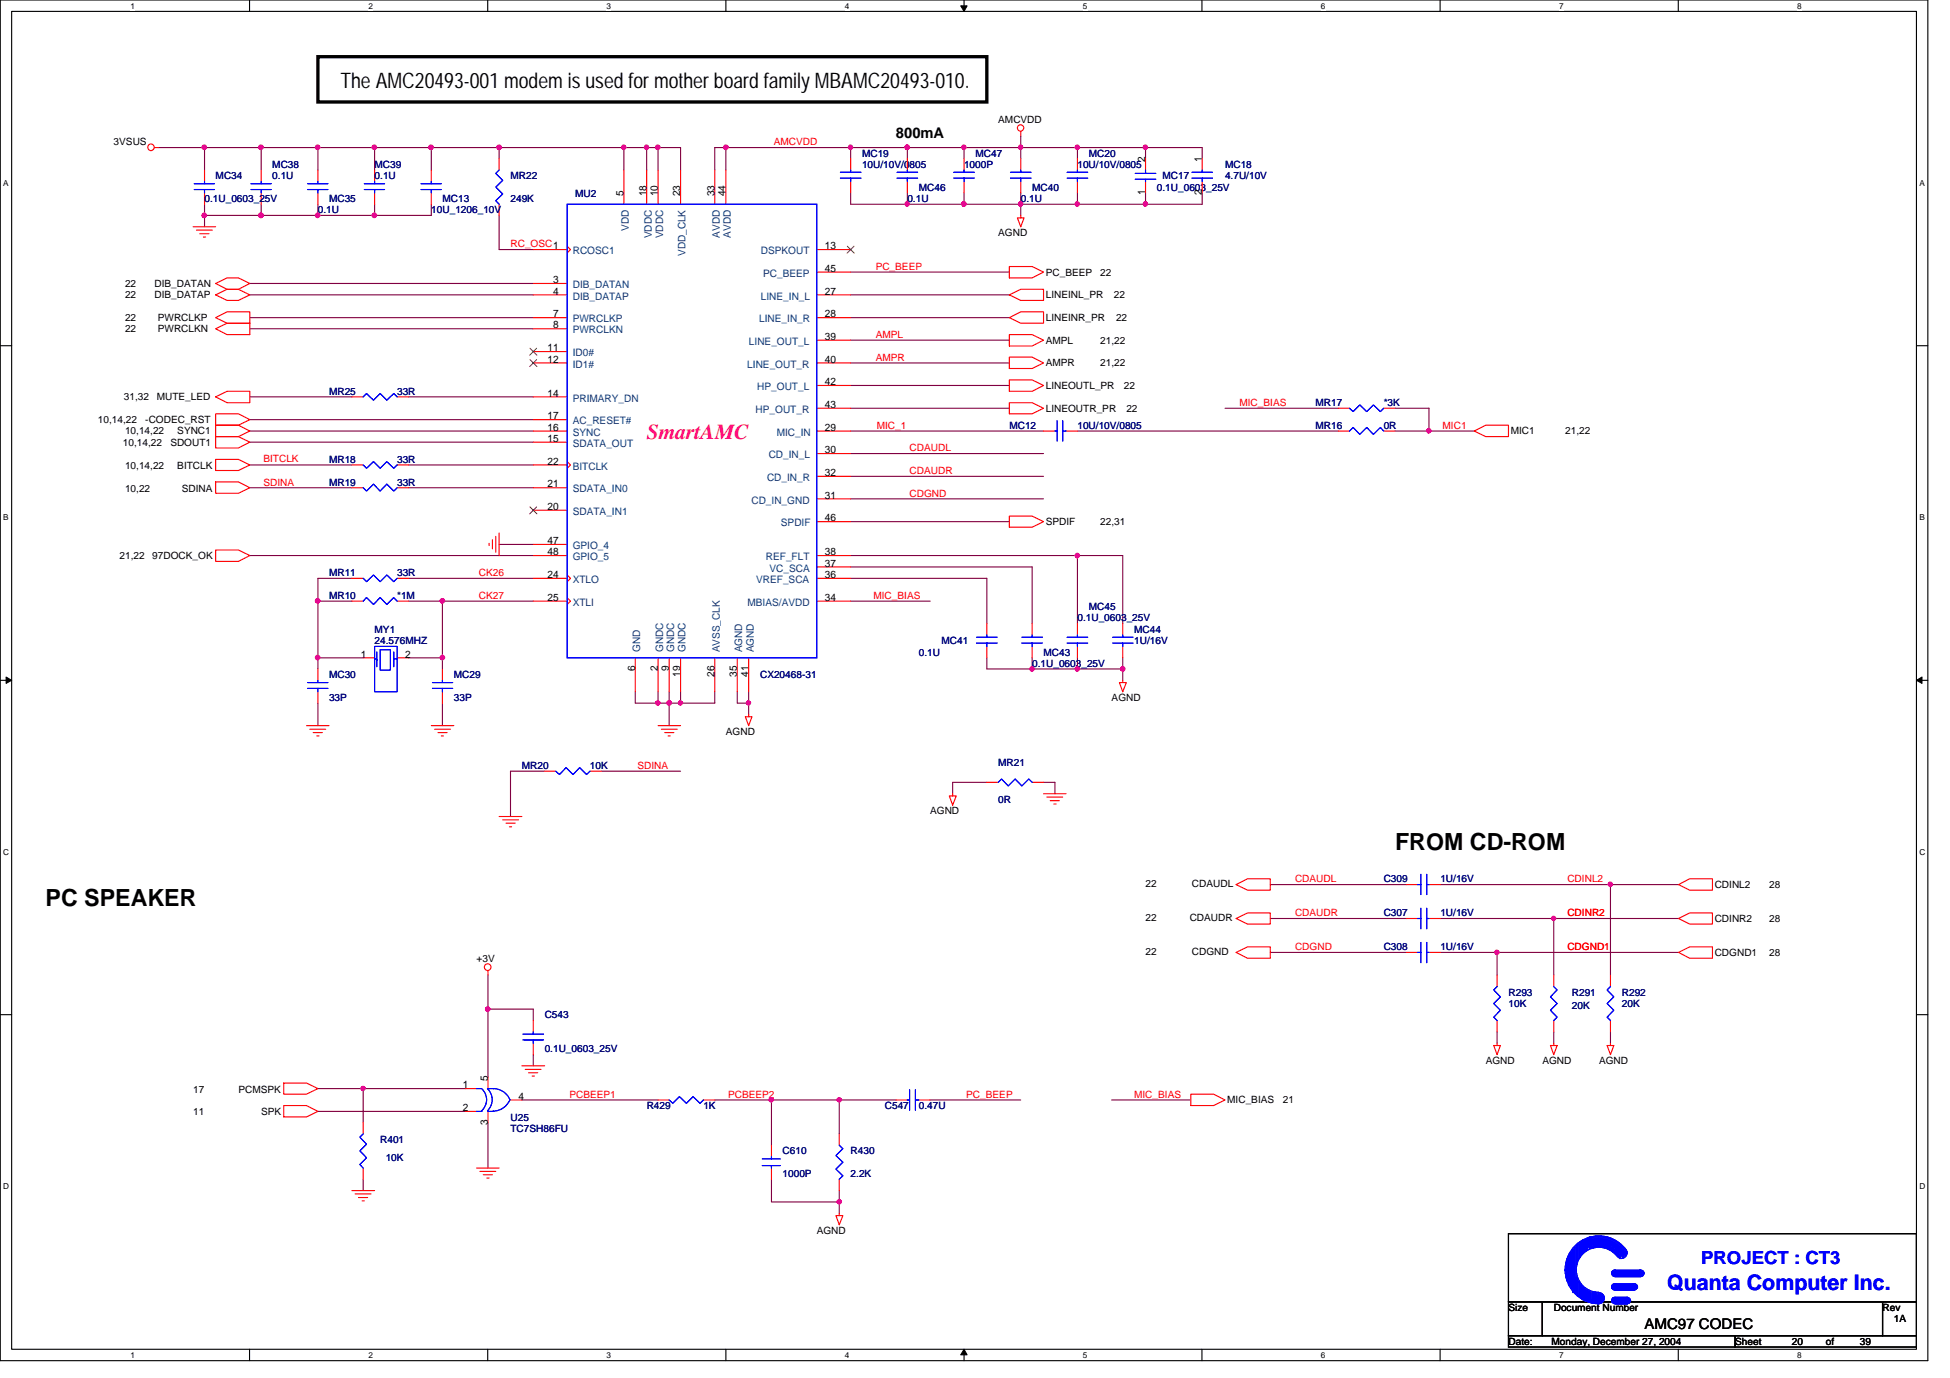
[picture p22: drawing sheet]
<svg xmlns="http://www.w3.org/2000/svg" width="297mm" height="210mm" viewBox="0 0 297 210" stroke-linecap="round" stroke-linejoin="round" font-family="sans-serif">
<defs><g id="words">
<g font-size="3.6">
<text x="212.5" y="129.4">FROM CD-ROM</text>
<text x="6.9" y="138">PC SPEAKER</text>
</g>
<text font-size="3.3" x="51.9" y="13.5">The AMC20493-001 modem is used for mother board family MBAMC20493-010.</text>
<text font-size="3.3" fill="#ff0080" x="98.5" y="66.8">SmartAMC</text>
<text font-size="3.3" fill="#00f" x="254" y="196.5">Quanta Computer Inc.</text>
<text font-size="2.8" fill="#00f" x="259.1" y="192.6">PROJECT : CT3</text>
<g font-size="2.2">
<text x="136.5" y="21.1">800mA</text>
<text x="250.5" y="202.4">AMC97 CODEC</text>
</g>
<g font-size="1.6">
<text x="95" y="29.9" transform="rotate(-90 95 29.9)">5</text>
<text x="98.5" y="29.9" transform="rotate(-90 98.5 29.9)">18</text>
<text x="100.2" y="29.9" transform="rotate(-90 100.2 29.9)">10</text>
<text x="103.6" y="29.9" transform="rotate(-90 103.6 29.9)">23</text>
<text x="108.8" y="29.9" transform="rotate(-90 108.8 29.9)">33</text>
<text x="110.5" y="29.9" transform="rotate(-90 110.5 29.9)">44</text>
<text x="174.5" y="29.7" transform="rotate(-90 174.5 29.7)">1</text>
<text x="174.5" y="24.7" transform="rotate(-90 174.5 24.7)">2</text>
<text x="183.1" y="29.7" transform="rotate(-90 183.1 29.7)">2</text>
<text x="183.1" y="24.7" transform="rotate(-90 183.1 24.7)">1</text>
<text x="125.6" y="38">13</text>
<text x="125.6" y="41.4">45</text>
<text x="84.3" y="43.1">3</text>
<text x="84.3" y="44.9">4</text>
<text x="125.6" y="44.9">27</text>
<text x="83.4" y="53.5">11</text>
<text x="84.3" y="48.3">7</text>
<text x="84.3" y="50">8</text>
<text x="125.6" y="51.8">39</text>
<text x="125.6" y="48.3">28</text>
<text x="83.4" y="55.2">12</text>
<text x="125.6" y="55.2">40</text>
<text x="125.6" y="58.7">42</text>
<text x="83.4" y="63.9">17</text>
<text x="83.4" y="65.6">16</text>
<text x="83.4" y="60.4">14</text>
<text x="125.6" y="65.6">29</text>
<text x="125.6" y="62.1">43</text>
<text x="83.4" y="70.8">22</text>
<text x="83.4" y="67.3">15</text>
<text x="125.6" y="69">30</text>
<text x="83.4" y="74.3">21</text>
<text x="83.4" y="77.7">20</text>
<text x="125.6" y="75.9">31</text>
<text x="125.6" y="72.5">32</text>
<text x="83.4" y="82.9">47</text>
<text x="125.6" y="79.4">46</text>
<text x="83.4" y="84.6">48</text>
<text x="83.4" y="88.1">24</text>
<text x="125.6" y="88.1">36</text>
<text x="125.6" y="84.6">38</text>
<text x="125.6" y="86.3">37</text>
<text x="83.4" y="91.5">25</text>
<text x="125.6" y="91.5">34</text>
<text x="54.9" y="100.2">1</text>
<text x="61.7" y="100.2">2</text>
<text x="96.7" y="102.3" transform="rotate(-90 96.7 102.3)">6</text>
<text x="100.2" y="102.3" transform="rotate(-90 100.2 102.3)">2</text>
<text x="101.9" y="102.3" transform="rotate(-90 101.9 102.3)">9</text>
<text x="103.6" y="103.1" transform="rotate(-90 103.6 103.1)">19</text>
<text x="108.8" y="103.1" transform="rotate(-90 108.8 103.1)">26</text>
<text x="112.3" y="103.1" transform="rotate(-90 112.3 103.1)">35</text>
<text x="114" y="103.1" transform="rotate(-90 114 103.1)">41</text>
<text x="70.5" y="165.8">1</text>
<text x="74.3" y="164.6" transform="rotate(-90 74.3 164.6)">5</text>
<text x="79" y="167.5">4</text>
<text x="70.5" y="169.2">2</text>
<text x="74.3" y="171.4" transform="rotate(-90 74.3 171.4)">3</text>
</g>
<g font-size="1.6" fill="#004080">
<text x="95.8" y="35.2" transform="rotate(-90 95.8 35.2)">VDD</text>
<text x="87.2" y="38.7">RCOSC1</text>
<text x="99.3" y="36.3" transform="rotate(-90 99.3 36.3)">VDDC</text>
<text x="101" y="36.3" transform="rotate(-90 101 36.3)">VDDC</text>
<text x="104.4" y="39" transform="rotate(-90 104.4 39)">VDD_CLK</text>
<text x="109.6" y="36.2" transform="rotate(-90 109.6 36.2)">AVDD</text>
<text x="111.3" y="36.2" transform="rotate(-90 111.3 36.2)">AVDD</text>
<text x="115.9" y="38.7">DSPKOUT</text>
<text x="87.2" y="43.9">DIB_DATAN</text>
<text x="87.2" y="45.6">DIB_DATAP</text>
<text x="115.9" y="45.6">LINE_IN_L</text>
<text x="116.2" y="42.2">PC_BEEP</text>
<text x="87.2" y="49.1">PWRCLKP</text>
<text x="87.2" y="50.8">PWRCLKN</text>
<text x="114.1" y="52.5">LINE_OUT_L</text>
<text x="115.7" y="49.1">LINE_IN_R</text>
<text x="87.2" y="54.3">ID0#</text>
<text x="87.2" y="56">ID1#</text>
<text x="113.8" y="56">LINE_OUT_R</text>
<text x="115.4" y="59.4">HP_OUT_L</text>
<text x="87.2" y="64.6">AC_RESET#</text>
<text x="87.2" y="61.2">PRIMARY_DN</text>
<text x="115.1" y="62.9">HP_OUT_R</text>
<text x="87.2" y="66.4">SYNC</text>
<text x="87.2" y="71.5">BITCLK</text>
<text x="87.2" y="68.1">SDATA_OUT</text>
<text x="117.1" y="69.8">CD_IN_L</text>
<text x="118.3" y="66.4">MIC_IN</text>
<text x="87.2" y="75">SDATA_IN0</text>
<text x="114.5" y="76.7">CD_IN_GND</text>
<text x="116.8" y="73.3">CD_IN_R</text>
<text x="87.2" y="78.4">SDATA_IN1</text>
<text x="87.2" y="83.7">GPIO_4</text>
<text x="119" y="80.2">SPDIF</text>
<text x="87.2" y="85.3">GPIO_5</text>
<text x="87.2" y="88.8">XTLO</text>
<text x="115.2" y="88.8">VREF_SCA</text>
<text x="116.7" y="85.3">REF_FLT</text>
<text x="117.2" y="87.1">VC_SCA</text>
<text x="87.2" y="92.3">XTLI</text>
<text x="113.9" y="92.3">MBIAS/AVDD</text>
<text x="97.5" y="99.4" transform="rotate(-90 97.5 99.4)">GND</text>
<text x="101" y="99.4" transform="rotate(-90 101 99.4)">GNDC</text>
<text x="102.7" y="99.4" transform="rotate(-90 102.7 99.4)">GNDC</text>
<text x="104.4" y="99.4" transform="rotate(-90 104.4 99.4)">GNDC</text>
<text x="109.6" y="99.4" transform="rotate(-90 109.6 99.4)">AVSS_CLK</text>
<text x="113.1" y="99.4" transform="rotate(-90 113.1 99.4)">AGND</text>
<text x="114.8" y="99.4" transform="rotate(-90 114.8 99.4)">AGND</text>
</g>
<g font-size="1.5">
<text x="17.3" y="22.1">3VSUS</text>
<text x="152.1" y="18.7">AMCVDD</text>
<text x="152.1" y="35.9">AGND</text>
<text x="159.3" y="42">PC_BEEP</text>
<text x="167.6" y="42">22</text>
<text x="19" y="45.5">22</text>
<text x="19" y="43.7">22</text>
<text x="23.5" y="45.5">DIB_DATAP</text>
<text x="23.5" y="43.7">DIB_DATAN</text>
<text x="159.3" y="45.5">LINEINL_PR</text>
<text x="169.7" y="45.5">22</text>
<text x="19" y="48.9">22</text>
<text x="19" y="50.6">22</text>
<text x="24" y="48.9">PWRCLKP</text>
<text x="24" y="50.6">PWRCLKN</text>
<text x="159.3" y="52.4">AMPL</text>
<text x="159.3" y="48.9">LINEINR_PR</text>
<text x="167.6" y="52.4">21,22</text>
<text x="170" y="48.9">22</text>
<text x="159.3" y="55.8">AMPR</text>
<text x="159.3" y="59.3">LINEOUTL_PR</text>
<text x="167.6" y="55.8">21,22</text>
<text x="171.2" y="59.3">22</text>
<text x="14.9" y="64.4">10,14,22</text>
<text x="18.9" y="61">31,32</text>
<text x="22.1" y="64.4">-CODEC_RST</text>
<text x="23.9" y="61">MUTE_LED</text>
<text x="159.3" y="62.7">LINEOUTR_PR</text>
<text x="171.6" y="62.7">22</text>
<text x="18.7" y="67.9">10,14,22</text>
<text x="19" y="66.2">10,14,22</text>
<text x="19" y="71.4">10,14,22</text>
<text x="25.9" y="67.9">SDOUT1</text>
<text x="27" y="66.2">SYNC1</text>
<text x="27" y="71.4">BITCLK</text>
<text x="230.1" y="66.2">MIC1</text>
<text x="238.4" y="66.2">21,22</text>
<text x="19" y="75">10,22</text>
<text x="27.7" y="75">SDINA</text>
<text x="159.3" y="80">SPDIF</text>
<text x="167.6" y="80">22,31</text>
<text x="18.2" y="85.2">21,22</text>
<text x="23.2" y="85.2">97DOCK_OK</text>
<text x="169.3" y="106.8">AGND</text>
<text x="110.6" y="111.9">AGND</text>
<text x="141.7" y="124">AGND</text>
<text x="174.5" y="135.1">22</text>
<text x="181.6" y="135.1">CDAUDL</text>
<text x="261.2" y="135.3">CDINL2</text>
<text x="269.5" y="135.3">28</text>
<text x="174.5" y="140.3">22</text>
<text x="181.2" y="140.3">CDAUDR</text>
<text x="261.2" y="140.5">CDINR2</text>
<text x="269.5" y="140.5">28</text>
<text x="72.6" y="146.5">+3V</text>
<text x="174.5" y="145.5">22</text>
<text x="181.6" y="145.5">CDGND</text>
<text x="261.2" y="145.6">CDGND1</text>
<text x="269.5" y="145.6">28</text>
<text x="29.4" y="166.5">17</text>
<text x="36.3" y="166.5">PCMSPK</text>
<text x="226.3" y="162.1">AGND</text>
<text x="234.9" y="162.1">AGND</text>
<text x="243.6" y="162.1">AGND</text>
<text x="29.4" y="169.8">11</text>
<text x="39.8" y="169.8">SPK</text>
<text x="186.9" y="168.1">MIC_BIAS</text>
<text x="195.4" y="168.1">21</text>
<text x="124.4" y="188">AGND</text>
<text x="229.8" y="199.7">Size</text>
<text x="236.7" y="199.7">Document Number</text>
<text x="286.8" y="199.7">Rev</text>
<text x="288.5" y="201.4">1A</text>
<text x="229.8" y="204.9">Date:</text>
<text x="236.3" y="204.9">Monday, December 27, 2004</text>
<text x="264.3" y="204.9">Sheet</text>
<text x="273" y="204.9">20</text>
<text x="278.1" y="204.9">of</text>
<text x="283.3" y="204.9">39</text>
</g>
<g font-size="1.5" fill="#f00">
<text x="117.9" y="22.1">AMCVDD</text>
<text x="77.8" y="37.7">RC_OSC1</text>
<text x="133.4" y="41.1">PC_BEEP</text>
<text x="133.4" y="51.5">AMPL</text>
<text x="133.4" y="54.9">AMPR</text>
<text x="133.6" y="65.3">MIC_1</text>
<text x="188.8" y="61.8">MIC_BIAS</text>
<text x="219.7" y="65.3">MIC1</text>
<text x="40.1" y="70.3">BITCLK</text>
<text x="138.6" y="68.7">CDAUDL</text>
<text x="40.1" y="74">SDINA</text>
<text x="138.6" y="72.2">CDAUDR</text>
<text x="138.6" y="75.6">CDGND</text>
<text x="72.9" y="87.8">CK26</text>
<text x="72.9" y="91.2">CK27</text>
<text x="133.1" y="91.2">MIC_BIAS</text>
<text x="97.1" y="117.1">SDINA</text>
<text x="197.3" y="134.4">CDAUDL</text>
<text x="238.8" y="134.4">CDINL2</text>
<text x="197.3" y="139.6">CDAUDR</text>
<text x="238.8" y="139.6">CDINR2</text>
<text x="197.3" y="144.7">CDGND</text>
<text x="238.8" y="144.7">CDGND1</text>
<text x="86.7" y="167.2">PCBEEP1</text>
<text x="110.9" y="167.2">PCBEEP2</text>
<text x="147.2" y="167.2">PC_BEEP</text>
<text x="172.8" y="167.2">MIC_BIAS</text>
</g>
<g font-size="1.5" fill="#000080">
<text x="131.3" y="23.9">MC19</text>
<text x="148.6" y="23.9">MC47</text>
<text x="165.9" y="23.9">MC20</text>
<text x="32.8" y="27.3">MC34</text>
<text x="41.5" y="25.6">MC38</text>
<text x="41.5" y="27.3">0.1U</text>
<text x="57.1" y="25.6">MC39</text>
<text x="57.1" y="27.3">0.1U</text>
<text x="77.8" y="27.3">MR22</text>
<text x="131.3" y="25.6">10U/10V/0805</text>
<text x="140" y="29">MC46</text>
<text x="146.9" y="25.6">1000P</text>
<text x="157.2" y="29">MC40</text>
<text x="164.1" y="25.6">10U/10V/0805</text>
<text x="176.2" y="29">0.1U_0603_25V</text>
<text x="177.1" y="27.3">MC17</text>
<text x="186.6" y="25.6">MC18</text>
<text x="186.6" y="27.3">4.7U/10V</text>
<text x="31.2" y="30.8">0.1U_0603_25V</text>
<text x="48.4" y="32.5">0.1U</text>
<text x="50.1" y="30.8">MC35</text>
<text x="65.7" y="32.5">10U_1206_10V</text>
<text x="67.4" y="30.8">MC13</text>
<text x="77.8" y="30.8">249K</text>
<text x="87.6" y="30.1">MU2</text>
<text x="138.2" y="30.8">0.1U</text>
<text x="155.5" y="30.8">0.1U</text>
<text x="50.1" y="60.1">MR25</text>
<text x="60.5" y="60.1">33R</text>
<text x="153.8" y="65.3">MC12</text>
<text x="164.1" y="65.3">10U/10V/0805</text>
<text x="200.4" y="65.3">MR16</text>
<text x="200.4" y="61.8">MR17</text>
<text x="210.8" y="65.3">0R</text>
<text x="210.8" y="61.8">*3K</text>
<text x="50.1" y="70.5">MR18</text>
<text x="60.5" y="70.5">33R</text>
<text x="50.1" y="74">MR19</text>
<text x="60.5" y="74">33R</text>
<text x="50.1" y="87.8">MR11</text>
<text x="60.5" y="87.8">33R</text>
<text x="50.1" y="91.2">MR10</text>
<text x="60.5" y="91.2">*1M</text>
<text x="164.1" y="94.7">0.1U_0603_25V</text>
<text x="165.9" y="93">MC45</text>
<text x="57.1" y="96.4">MY1</text>
<text x="57.1" y="98.1">24.576MHZ</text>
<text x="140" y="99.9">0.1U</text>
<text x="143.4" y="98.1">MC41</text>
<text x="157.2" y="101.6">0.1U_0603_25V</text>
<text x="159" y="99.9">MC43</text>
<text x="172.8" y="96.4">MC44</text>
<text x="172.8" y="98.1">1U/16V</text>
<text x="50.1" y="103.3">MC30</text>
<text x="50.1" y="106.8">33P</text>
<text x="69.1" y="103.3">MC29</text>
<text x="69.1" y="106.8">33P</text>
<text x="115.8" y="103.3">CX20468-31</text>
<text x="79.5" y="117.1">MR20</text>
<text x="89.9" y="117.1">10K</text>
<text x="152.1" y="116.6">MR21</text>
<text x="152.1" y="122.3">0R</text>
<text x="210.8" y="134.4">C309</text>
<text x="219.4" y="134.4">1U/16V</text>
<text x="210.8" y="139.6">C307</text>
<text x="219.4" y="139.6">1U/16V</text>
<text x="210.8" y="144.8">C308</text>
<text x="219.4" y="144.8">1U/16V</text>
<text x="83" y="155.1">C543</text>
<text x="229.8" y="151.7">R293</text>
<text x="229.8" y="153.4">10K</text>
<text x="239.4" y="151.7">R291</text>
<text x="239.4" y="153.8">20K</text>
<text x="247.1" y="151.7">R292</text>
<text x="247.1" y="153.4">20K</text>
<text x="83" y="160.3">0.1U_0603_25V</text>
<text x="77.8" y="170.7">U25</text>
<text x="77.8" y="172.4">TC7SH86FU</text>
<text x="98.5" y="169">R429</text>
<text x="107.1" y="169">1K</text>
<text x="134.8" y="169">C547</text>
<text x="139.9" y="169">0.47U</text>
<text x="57.9" y="174.1">R401</text>
<text x="58.8" y="176.9">10K</text>
<text x="119.2" y="175.9">C610</text>
<text x="119.2" y="179.3">1000P</text>
<text x="129.6" y="175.9">R430</text>
<text x="129.6" y="179.3">2.2K</text>
</g>
<g font-size="1.3">
<text x="19.9" y="1.4">1</text>
<text x="56.1" y="1.4">2</text>
<text x="92.4" y="1.4">3</text>
<text x="128.7" y="1.4">4</text>
<text x="165" y="1.4">5</text>
<text x="201.2" y="1.4">6</text>
<text x="237.5" y="1.4">7</text>
<text x="273.8" y="1.4">8</text>
<text x=".5" y="28.3">A</text>
<text x="292.4" y="28.3">A</text>
<text x=".5" y="79.2">B</text>
<text x="292.4" y="79.2">B</text>
<text x=".5" y="130.2">C</text>
<text x="292.4" y="130.2">C</text>
<text x=".5" y="181.1">D</text>
<text x="292.4" y="181.1">D</text>
<text x="19.9" y="206.9">1</text>
<text x="56.1" y="206.9">2</text>
<text x="92.4" y="206.9">3</text>
<text x="128.7" y="206.9">4</text>
<text x="165" y="206.9">5</text>
<text x="201.2" y="206.9">6</text>
<text x="237.5" y="206.9">7</text>
<text x="273.8" y="206.9">8</text>
</g>
</g></defs>
<path d="M0 0h293.7v207.3h-293.7zM1.8 1.7h290.1v203.8h-290.1z" fill="none" stroke="#000" stroke-width=".17"/>
<g fill="#fff">
<path d="M19.9 .2h.7v1.4h-.7z"/>
<path d="M19.9 205.7h.7v1.4h-.7z"/>
</g>
<path d="M38 0v1.7M38 205.5v1.8" fill="none" stroke="#000" stroke-width=".17"/>
<g fill="#fff">
<path d="M56.1 .2h.7v1.4h-.7z"/>
<path d="M56.1 205.7h.7v1.4h-.7z"/>
</g>
<path d="M74.3 0v1.7M74.3 205.5v1.8" fill="none" stroke="#000" stroke-width=".17"/>
<g fill="#fff">
<path d="M92.4 .2h.7v1.4h-.7z"/>
<path d="M92.4 205.7h.7v1.4h-.7z"/>
</g>
<path d="M110.6 0v1.7M110.6 205.5v1.8" fill="none" stroke="#000" stroke-width=".17"/>
<g fill="#fff">
<path d="M128.7 .2h.7v1.4h-.7z"/>
<path d="M128.7 205.7h.7v1.4h-.7z"/>
</g>
<path d="M146.9 0v1.7M146.9 205.5v1.8" fill="none" stroke="#000" stroke-width=".17"/>
<path d="M146.3 .9h1l-.4 .8zM146.9 205.5l.4 .9h-1z" fill="#000" stroke="#000" stroke-width=".15"/>
<g fill="#fff">
<path d="M165 .2h.6v1.4h-.6z"/>
<path d="M165 205.7h.6v1.4h-.6z"/>
</g>
<path d="M183.1 0v1.7M183.1 205.5v1.8" fill="none" stroke="#000" stroke-width=".17"/>
<g fill="#fff">
<path d="M201.2 .2h.7v1.4h-.7z"/>
<path d="M201.2 205.7h.7v1.4h-.7z"/>
</g>
<path d="M219.4 0v1.7M219.4 205.5v1.8" fill="none" stroke="#000" stroke-width=".17"/>
<g fill="#fff">
<path d="M237.5 .2h.7v1.4h-.7z"/>
<path d="M237.5 205.7h.7v1.4h-.7z"/>
</g>
<path d="M255.6 0v1.7M255.6 205.5v1.8" fill="none" stroke="#000" stroke-width=".17"/>
<g fill="#fff">
<path d="M273.8 .2h.6v1.4h-.6z"/>
<path d="M273.8 205.7h.6v1.4h-.6z"/>
<path d="M.5 27.2h.8v1.4h-.8z"/>
<path d="M292.4 27.2h.8v1.4h-.8z"/>
<path d="M.5 78.1h.8v1.4h-.8z"/>
<path d="M292.4 78.1h.8v1.4h-.8z"/>
</g>
<path d="M0 52.7h1.8M291.9 52.7h1.8" fill="none" stroke="#000" stroke-width=".17"/>
<g fill="#fff">
<path d="M.5 129.1h.9v1.4h-.9z"/>
<path d="M292.4 129.1h.9v1.4h-.9z"/>
</g>
<path d="M0 103.6h1.8M291.9 103.6h1.8" fill="none" stroke="#000" stroke-width=".17"/>
<path d="M.9 103.1l.9 .5-.9 .5zM291.9 103.6l.9-.5v1z" fill="#000" stroke="#000" stroke-width=".15"/>
<g fill="#fff">
<path d="M.5 180h.9v1.4h-.9z"/>
<path d="M292.4 180h.9v1.4h-.9z"/>
</g>
<path d="M0 154.6h1.8M291.9 154.6h1.8M229.8 187.9h62.1v10.4h-62.1zM229.8 198.3h5.1v5.2h-5.1zM234.9 198.3h51.9v5.2h-51.9zM286.8 198.3h5.1v5.2h-5.1zM229.8 203.5h34.5v1.7h-34.5zM264.3 203.5h27.6v1.7h-27.6z" fill="none" stroke="#000" stroke-width=".17"/>
<g fill="none" stroke="#800040" stroke-width=".17">
<path d="M24.2 22.5h79.5v3.4M31.2 22.5v3.4M31.2 31.1v3.4M39.8 22.5v3.4M39.8 31.1v1.7M48.4 22.5v3.4M48.4 31.1v1.7M57.1 22.5v3.4M57.1 31.1v1.7M65.7 22.5v3.4M65.7 31.1v1.7h-34.5M76 22.5v1.7"/>
<path d="M76 32.8v5.2h5.2M95 22.5v3.4M98.5 22.5v3.4M100.2 22.5v3.4M110.6 22.5v3.4M129.6 29.4v1.7h53.5v-1.7M129.6 22.5v1.7M138.2 22.5v1.7M138.2 29.4v1.7M146.9 22.5v1.7M146.9 29.4v1.7M155.5 20.7v3.5"/>
<path d="M155.5 29.4v3.4M164.1 22.5v1.7M164.1 29.4v1.7M174.5 22.5v1.7M174.5 29.4v1.7M183.1 24.2v-1.7h-74.2v3.4M38.1 44.9h43.1M38.1 43.2h43.1M38.1 50.1h43.1M38.1 48.4h43.1M129.6 44.9h24.2M129.6 55.3h24.2"/>
<path d="M129.6 48.4h24.2M129.6 51.8h24.2M129.6 41.4h24.2M129.6 58.7h24.2M38.1 65.7h43.1M38.1 70.8h15.5M38.1 74.3h15.5M38.1 60.5h15.5M38.1 63.9h43.1M38.1 67.4h43.1M62.2 70.8h19M62.2 74.3h19"/>
<path d="M62.2 60.5h19M129.6 65.7h29.4M129.6 62.2h24.2M129.6 69.1h29.4M129.6 72.6h29.4M129.6 76h29.4M129.6 79.5h24.2M164.1 65.7h39.8M186.6 62.2h17.3M212.5 65.7h12.1M212.5 62.2h5.2v3.5M38.1 84.6h43.1"/>
<path d="M48.4 91.6h5.2M53.6 88.1h-5.2v13.8M62.2 91.6h19M62.2 88.1h19M67.4 91.6v10.3M76 82.9h5.2M129.6 84.6h41.4v10.4M129.6 86.4h27.6v8.6M129.6 91.6h12.1M129.6 88.1h20.7v6.9M164.1 84.6v10.4M48.4 100.2h6.9"/>
<path d="M48.4 107.1v3.4M62.2 100.2h5.2M67.4 107.1v3.4M83 117.5h-5.2v6.9M91.6 117.5h12.1M96.8 105.4v1.7h12.1v-1.7M100.2 105.4v1.7M101.9 105.4v5.1M103.7 105.4v1.7M112.3 105.4v1.7h1.7M114 105.4v3.4M150.3 100.2v1.7h20.7"/>
<path d="M150.3 119.2h-5.2v1.7M157.2 100.2v1.7M159 119.2h1.7v1.7M164.1 100.2v1.7M171 100.2v3.4M193.5 134.7h20.7M193.5 139.9h20.7M219.4 134.7h36.3M219.4 139.9h36.3M236.7 139.9v8.6M245.3 134.7v13.8M74.3 153.7h6.9v1.7"/>
<path d="M74.3 148.5v15.6M193.5 145.1h20.7M219.4 145.1h36.3M228 145.1v3.4M228 157.2v1.7M236.7 157.2v1.7M245.3 157.2v1.7M48.4 165.8h22.5M48.4 169.3h22.5M55.3 165.8v5.2M55.3 179.6v1.8M74.3 171v6.9"/>
<path d="M79.5 167.6h20.7M81.2 160.7v1.6M108.9 167.6h27.6M117.5 179.6v3.5h10.3M117.5 167.6v6.9M127.8 167.6v5.1M141.7 167.6h13.8M169.3 167.6h12.1M127.8 181.4v3.4"/>
</g>
<g fill="#f0f" stroke="#f0f" stroke-width=".17">
<circle cx="67.4" cy="91.5" r=".34"/>
<circle cx="67.4" cy="100.2" r=".34"/>
<circle cx="155.5" cy="22.4" r=".33"/>
<circle cx="217.6" cy="65.6" r=".33"/>
<circle cx="146.8" cy="31.1" r=".33"/>
<circle cx="48.4" cy="91.5" r=".34"/>
<circle cx="174.5" cy="22.4" r=".33"/>
<circle cx="164.1" cy="84.6" r=".33"/>
<circle cx="65.7" cy="22.4" r=".34"/>
<circle cx="39.7" cy="22.4" r=".34"/>
<circle cx="100.2" cy="22.4" r=".34"/>
<circle cx="76" cy="22.4" r=".34"/>
<circle cx="95" cy="22.4" r=".33"/>
<circle cx="48.4" cy="22.4" r=".34"/>
<circle cx="57" cy="22.4" r=".34"/>
<circle cx="31.1" cy="22.4" r=".34"/>
<circle cx="98.5" cy="22.4" r=".33"/>
<circle cx="48.4" cy="100.2" r=".34"/>
<circle cx="164.1" cy="31.1" r=".33"/>
<circle cx="171" cy="101.9" r=".34"/>
<circle cx="101.9" cy="107.1" r=".33"/>
<circle cx="155.5" cy="31.1" r=".33"/>
<circle cx="138.2" cy="22.4" r=".33"/>
<circle cx="146.8" cy="22.4" r=".33"/>
<circle cx="138.2" cy="31.1" r=".33"/>
<circle cx="114" cy="107.1" r=".32"/>
<circle cx="129.5" cy="22.4" r=".33"/>
<circle cx="31.1" cy="32.8" r=".34"/>
<circle cx="174.5" cy="31.1" r=".33"/>
<circle cx="157.2" cy="101.9" r=".33"/>
<circle cx="164.1" cy="101.9" r=".33"/>
<circle cx="164.1" cy="22.4" r=".33"/>
<circle cx="110.6" cy="22.4" r=".34"/>
<circle cx="245.3" cy="134.7" r=".33"/>
<circle cx="236.7" cy="139.9" r=".32"/>
<circle cx="228" cy="145.1" r=".33"/>
<circle cx="117.5" cy="167.5" r=".33"/>
<circle cx="127.9" cy="167.5" r=".33"/>
<circle cx="127.9" cy="183.1" r=".33"/>
<circle cx="57" cy="32.8" r=".34"/>
<circle cx="74.3" cy="153.7" r=".34"/>
<circle cx="103.6" cy="107.1" r=".32"/>
<circle cx="39.7" cy="32.8" r=".34"/>
<circle cx="48.4" cy="32.8" r=".34"/>
<circle cx="55.3" cy="165.8" r=".32"/>
<circle cx="100.2" cy="107.1" r=".33"/>
</g>
<g fill="none" stroke="#f00" stroke-width=".17">
<path d="M23.5 22.5h.7M29.4 34.5h3.4M29.9 35.1h2.4M30.4 35.6h1.4M31 36.1h.3M31.2 25.9v1.7M31.2 29.4v1.7M39.8 25.9v1.7M39.8 29.4v1.7M48.4 25.9v1.7M48.4 29.4v1.7M57.1 25.9v1.7"/>
<path d="M57.1 29.4v1.7M65.7 25.9v1.7M65.7 29.4v1.7M76 24.2v1.7M76 31.1v1.7M81.2 38h5.2M86.4 37.5l.5 .5-.5 .5M95 25.9v5.2M98.5 25.9v5.2M100.2 25.9v5.2M103.7 25.9v5.2M108.9 25.9v5.2"/>
<path d="M110.6 25.9v5.2M124.4 38h5.2M129.6 24.2v1.7M129.6 27.6v1.8M138.2 24.2v1.7M138.2 27.6v1.8M146.9 24.2v1.7M146.9 27.6v1.8M155 33.2h1l-.5 1.3zM155.5 20v.7M155.5 24.2v1.7M155.5 27.6v1.8"/>
<path d="M155.5 32.8v.4M164.1 24.2v1.7M164.1 27.6v1.8M174.5 24.2v1.7M174.5 27.6v1.8M183.1 24.2v1.7M183.1 27.6v1.8M32.8 48.4l1.8-.9h3.5v1.7h-3.5zM32.8 44.9l1.8-.8h1.7l1.8 .8-1.8 .9h-1.7zM32.8 43.2l1.8-.9h1.7l1.8 .9-1.8 .9h-1.7zM32.8 50.1l1.8-.9h3.5v1.8h-3.5zM81.2 43.2h5.2"/>
<path d="M81.2 44.9h5.2M81.2 48.4h5.2M81.2 50.1h5.2M81.2 53.6h5.2M81.2 55.3h5.2M124.4 44.9h5.2M124.4 48.4h5.2M124.4 55.3h5.2M124.4 41.4h5.2M124.4 51.8h5.2M124.4 58.7h5.2M153.8 51h3.4l1.8 .8-1.8 .9h-3.4z"/>
<path d="M153.8 54.4h3.4l1.8 .9-1.8 .8h-3.4zM153.8 40.6h3.4l1.8 .8-1.8 .9h-3.4zM153.8 44.9l1.7-.8h3.5v1.7h-3.5zM153.8 48.4l1.7-.9h3.5v1.7h-3.5zM153.8 57.9h3.4l1.8 .8-1.8 .9h-3.4zM32.8 63h3.5l1.8 .9-1.8 .9h-3.5zM32.8 64.8h3.5l1.8 .9-1.8 .8h-3.5zM32.8 66.5h3.5l1.8 .9-1.8 .8h-3.5zM32.8 73.4h3.5l1.8 .9-1.8 .8h-3.5zM32.8 60.5l1.8-.9h3.5v1.7h-3.5zM32.8 70h3.5l1.8 .8-1.8 .9h-3.5zM53.6 70.8h1.7"/>
<path d="M53.6 74.3h1.7M53.6 60.5h1.7M60.5 70.8h1.7M60.5 74.3h1.7M60.5 60.5h1.7M81.2 65.7h5.2M81.2 63.9h5.2M81.2 70.8h5.2M81.2 67.4h5.2M81.2 74.3h5.2M81.2 77.7h5.2M81.2 60.5h5.2"/>
<path d="M86.4 70.3l.5 .5-.5 .5M124.4 65.7h5.2M124.4 62.2h5.2M124.4 72.6h5.2M124.4 69.1h5.2M124.4 76h5.2M124.4 79.5h5.2M153.8 78.6h3.4l1.8 .9-1.8 .8h-3.4zM153.8 61.3h3.4l1.8 .9-1.8 .8h-3.4zM159 65.7h1.7M162.4 65.7h1.7M203.9 65.7h1.7"/>
<path d="M203.9 62.2h1.7M210.8 65.7h1.7M210.8 62.2h1.7M224.6 65.7l1.7-.9h3.5v1.7h-3.5zM32.8 83.8h3.5l1.8 .8-1.8 .9h-3.5zM53.6 88.1h1.7M53.6 91.6h1.7M60.5 88.1h1.7M60.5 91.6h1.7M74.5 82.8v.3M75 82.2v1.4M75.5 81.7v2.4"/>
<path d="M76 81.2v3.4M81.2 82.9h5.2M81.2 84.6h5.2M81.2 88.1h5.2M81.2 91.6h5.2M86.4 87.6l.5 .5-.5 .5M86.4 91.1l.5 .5-.5 .5M124.4 84.6h5.2M124.4 88.1h5.2M124.4 91.6h5.2M124.4 86.4h5.2M150.3 95v1.7"/>
<path d="M150.3 98.5v1.7M157.2 95v1.7M157.2 98.5v1.7M164.1 95v1.7M164.1 98.5v1.7M171 95v1.7M171 98.5v1.7M46.7 110.5h3.4M47.2 111.1h2.4M47.7 111.6h1.4M48.3 112.1h.3M48.4 101.9v1.7"/>
<path d="M48.4 105.4v1.7M55.3 100.2h1.8M60.5 100.2h1.7M65.7 110.5h3.4M66.2 111.1h2.4M66.7 111.6h1.4M67.2 112.1h.4M67.4 101.9v1.7M67.4 105.4v1.7M83 117.5h1.7M89.9 117.5h1.7M96.8 100.2v5.2"/>
<path d="M100.2 110.5h3.5M100.2 100.2v5.2M100.8 111.1h2.4M101.3 111.6h1.4M101.8 112.1h.3M101.9 100.2v5.2M103.7 100.2v5.2M108.9 100.2v5.2M112.3 100.2v5.2M113.5 109.2h1.1l-.6 1.3zM114 100.2v5.2M114 108.8v.4"/>
<path d="M150.3 119.2h1.8M157.2 119.2h1.8M170.5 104h1.1l-.6 1.4zM171 103.6v.4M76 124.4h3.5M76.6 124.9h2.4M77.1 125.4h1.4M77.6 125.9h.3M144.6 121.2h1.1l-.6 1.4zM145.1 120.9v.3M159 120.9h3.4M159.5 121.4h2.4"/>
<path d="M160 122h1.4M160.5 122.5h.4M188.3 139.9l1.7-.8h3.5v1.7h-3.5zM188.3 134.7l1.7-.8h3.5v1.7h-3.5zM214.2 134.7h1.7M214.2 139.9h1.7M217.7 134.7h1.7M217.7 139.9h1.7M255.7 139.9l1.7-.8h3.5v1.7h-3.5zM255.7 134.7l1.7-.8h3.5v1.7h-3.5zM74.3 147.9v.6M81.2 155.4v1.8"/>
<path d="M81.2 158.9v1.8M188.3 145.1l1.7-.9h3.5v1.8h-3.5zM214.2 145.1h1.7M217.7 145.1h1.7M227.5 159.3h1.1l-.6 1.4zM228 148.5v1.8M228 155.4v1.8M228 158.9v.4M236.2 159.3h1l-.5 1.4zM236.7 148.5v1.8M236.7 155.4v1.8M236.7 158.9v.4"/>
<path d="M244.8 159.3h1l-.5 1.4zM245.3 148.5v1.8M245.3 155.4v1.8M245.3 158.9v.4M255.7 145.1l1.7-.9h3.5v1.8h-3.5zM43.2 165h3.5l1.7 .8-1.7 .9h-3.5zM43.2 168.4h3.5l1.7 .9-1.7 .8h-3.5zM55.3 171v1.7M55.3 177.9v1.7M70.9 165.8h1.7M70.9 169.3h1.7M72.6 177.9h3.4"/>
<path d="M73.1 178.4h2.4M73.6 178.9h1.4M74.2 179.5h.3M74.3 164.1v1.7M74.3 169.3v1.7M77.8 167.6h1.7M79.5 162.3h3.5M80 162.9h2.4M80.5 163.4h1.4M81.1 163.9h.3M100.2 167.6h1.7M107.1 167.6h1.8"/>
<path d="M117.5 174.5v1.7M117.5 177.9v1.7M127.8 172.7v1.8M127.8 179.6v1.8M136.5 167.6h1.7M140 167.6h1.7M181.4 166.7h3.5l1.7 .9-1.7 .8h-3.5zM53.6 181.4h3.5M54.1 181.9h2.4M54.6 182.4h1.4M55.2 182.9h.3M127.3 185.2h1.1l-.6 1.4z"/>
<path d="M127.8 184.8v.4"/>
<circle cx="155.5" cy="19.5" r=".49"/>
<circle cx="23" cy="22.4" r=".5"/>
<circle cx="74.3" cy="147.3" r=".51"/>
</g>
<path d="M48.4 8.6h101.9v6.9h-101.9z" fill="none" stroke="#000" stroke-width=".51"/>
<g fill="none" stroke="#00f" stroke-width=".17">
<path d="M29.6 28.9h3.1M29.6 28h3.1M31.2 27.6v.4M31.2 28.9v.5M38.2 28.9h3.1M38.2 28h3.1M39.8 27.6v.4M39.8 28.9v.5M46.9 28.9h3.1M46.9 28h3.1M48.4 27.6v.4M48.4 28.9v.5"/>
<path d="M55.5 28.9h3.1M55.5 28h3.1M57.1 27.6v.4M57.1 28.9v.5M64.1 28.9h3.1M64.1 28h3.1M65.7 27.6v.4M65.7 28.9v.5M76 25.9l-.5 .5 1.1 1.1-1.1 1 1.1 1-1.1 1.1 .5 .5M86.4 31.1h38v69.1h-38zM128 27.1h3.1M128 26.2h3.1"/>
<path d="M129.6 25.9v.3M129.6 27.1v.5M136.6 27.1h3.2M136.6 26.2h3.2M138.2 25.9v.3M138.2 27.1v.5M145.3 27.1h3.1M145.3 26.2h3.1M146.9 25.9v.3M146.9 27.1v.5M153.9 27.1h3.2M153.9 26.2h3.2"/>
<path d="M155.5 25.9v.3M155.5 27.1v.5M162.6 27.1h3.1M162.6 26.2h3.1M164.1 25.9v.3M164.1 27.1v.5M172.9 26.4h3.2M172.9 27.3h3.2M174.5 25.9v.5M174.5 27.3v.3M181.6 27.1h3.1M181.6 26.2h3.1"/>
<path d="M183.1 25.9v.3M183.1 27.1v.5M55.3 74.3l.5 .5 1.1-1.1 1 1.1 1-1.1 1.1 1.1 .5-.5M55.3 70.8l.5 .5 1.1-1 1 1 1-1 1.1 1 .5-.5M55.3 60.5l.5-.6 1.1 1.1 1-1.1 1 1.1 1.1-1.1 .5 .6M160.7 65.7h.3M161 64.1v3.1M161.9 65.7h.5M161.9 64.1v3.1M205.6 65.7l.5-.6 1 1.1 1.1-1.1 1 1.1 1.1-1.1 .5 .6M205.6 62.2l.5 .5 1-1 1.1 1 1-1 1.1 1 .5-.5M55.3 88.1l.5 .5 1.1-1 1 1 1-1 1.1 1 .5-.5"/>
<path d="M55.3 91.6l.5-.6 1.1 1.1 1-1.1 1 1.1 1.1-1.1 .5 .6M57.1 98.5h3.4v6.9h-3.4zM57.4 99.3v2.3M57.9 99h1.6v3.1h-1.6zM60 99.3v2.3M148.8 98h3.1M148.8 97.1h3.1M150.3 96.7v.4M150.3 98v.5M155.7 98h3.1M155.7 97.1h3.1M157.2 96.7v.4"/>
<path d="M157.2 98v.5M162.6 98h3.1M162.6 97.1h3.1M164.1 96.7v.4M164.1 98v.5M169.5 98h3.1M169.5 97.1h3.1M171 96.7v.4M171 98v.5M46.9 104.9h3.1M46.9 104h3.1M48.4 103.6v.4"/>
<path d="M48.4 104.9v.5M57.1 100.4h.3v.1M60 100.4h.5M65.9 104.9h3.1M65.9 104h3.1M67.4 103.6v.4M67.4 104.9v.5M84.7 117.5l.5 .5 1-1.1 1.1 1.1 1-1.1 1.1 1.1 .5-.5M152.1 119.2l.5-.5 1 1 1-1 1.1 1 1-1 .5 .5M215.9 134.7h.5M215.9 139.9h.5M216.4 133.2v3.1"/>
<path d="M216.4 138.3v3.2M217.3 134.7h.4M217.3 133.2v3.1M217.3 138.3v3.2M217.3 139.9h.4M79.7 158.4h3.1M79.7 157.5h3.1M81.2 157.2v.3M81.2 158.4v.5M215.9 145.1h.5M216.4 143.6v3M217.3 143.6v3"/>
<path d="M217.3 145.1h.4M228 150.3l-.5 .5 1.1 1-1.1 1.1 1.1 1-1.1 1 .5 .5M236.7 150.3l.5 .5-1 1 1 1.1-1 1 1 1-.5 .5M245.3 150.3l-.5 .5 1 1-1 1.1 1 1-1 1 .5 .5M55.3 172.7l-.5 .5 1 1.1-1 1 1 1.1-1 1 .5 .5M72.6 169.3h.8M72.6 165.8h.7M73.4 165.8a2.26 2.26 0 0 1 0 3.4M74.2 165.8a2.35 2.35 0 0 1 0 3.4M74.3 169.3h.9M74.3 165.8h.9M75.1 165.8a2.77 2.77 0 0 1 2.6 1.7 2.81 2.81 0 0 1-2.6 1.7"/>
<path d="M101.9 167.6l.6 .5 1-1.1 1.1 1.1 1-1.1 1 1.1 .5-.5M116.1 177.5h2.8M116.1 176.5h2.8M117.5 176.2v.3M117.5 177.5v.4M127.8 174.5l.6 .5-1.1 1 1.1 1-1.1 1.1 1.1 1-.6 .5M138.2 167.6h.4M138.6 166v3.1M139.4 167.6h.6M139.4 166v3.1M238.6 192.2v2.4l.2 .6v-3.5l.1-.3v4.3l.2 .2v-4.8l.2-.4v5.5l.1 .2v-5.9l.2-.2v6.6M239.8 196.9v-6.7l.1-.2v7.1h.2v-2.6l.2 .3v2.5l.2 .1v-2.2l.2 .3v2.1l.1 .2v-2.1l.2 .2v2.1h.2v-2l.1 .2v1.9h.2v-1.7l.2 .2v1.5l.1 .2v-1.7l.2 .1v1.6h.2v-1.4"/>
<path d="M240.1 189.7v2.9l.2-.5v-2.4l.2-.2v2.2l.2-.1v-2.3l.1-.2v2.1l.2-.1v-2.1h.2v1.9l.1-.2v-1.7l.2-.2v1.7l.2-.2v-1.5l.1-.2v1.7M242.1 189a4.8 4.8 0 0 1 5.5 2.2M242.2 196.7v.2h.2v1.4h.2v-1.4h.1v1.6h-.3l.5-1.6v1.6l.2-.2v-1.4l.1 .4v1.2h.2v-1.4h.2v1.4h.2v-1.4h.1v1.4l.2-.2v-1l.2 .1v.7M242.2 188.4v1.8l-.2-.2v-1.4zM242.2 190.1a3.7 3.7 0 0 1 4.6 1.6M242.2 189.9a3.9 3.9 0 0 1 4.7 1.8M242.2 189.7a4 4 0 0 1 4.7 1.7M242.2 189.5a4.2 4.2 0 0 1 5 2.1M242.2 189.4a4.4 4.4 0 0 1 5.2 2.2M242.2 189.2a4.5 4.5 0 0 1 5.2 2M242.3 188.8a4.9 4.9 0 0 1 5.4 2.3M242.3 188.6a5 5 0 0 1 5.5 2.3"/>
<path d="M242.4 188.6v1.4M245.7 193.6h4.6v.2h-4.8v.2h5l-.2 .1h-4.6l.1 .2h4.5M245.7 195.7h3.6v.2h-3.6l-.2 .1h4l-.2 .2h-3.8l.3 .2h3.3M245.7 197.8h2.5v.2h-2.7v.1h2.9l-.2 .2h-2.7l.3 .2h2.4M246 197.6h1.9M246 198.6h1.9M246 196.6h2.9M246 195.5h2.9M246 194.5h4M246 193.5h4M246.2 191.2a3.5 3.5 0 0 0-3.8-1 3.5 3.5 0 0 0-2.3 3.3v-.1a3.4 3.4 0 0 0 3.4 3.4M247.6 190.2a5.1 5.1 0 0 0-5.8-1.6 5.1 5.1 0 0 0-3.4 4.9v-.1a5.2 5.2 0 0 0 5.1 5.2"/>
<circle cx="243.5" cy="197.7" r=".84"/>
<circle cx="246" cy="198.1" r=".49"/>
<circle cx="246" cy="193.9" r=".49"/>
<circle cx="246" cy="196" r=".49"/>
<circle cx="247" cy="190.8" r=".85"/>
<circle cx="247.9" cy="198.1" r=".49"/>
<circle cx="248.9" cy="196" r=".5"/>
<circle cx="250" cy="193.9" r=".49"/>
</g>
<path d="M129.1 37.5l1 1.1M130.1 37.5l-1.1 1.1M80.7 53l1.1 1.1M80.7 54.8l1.1 1M81.7 53l-1 1.1M81.7 54.8l-1 1M80.7 77.2l1.1 1.1M81.7 77.2l-1 1.1" fill="none" stroke="#804000" stroke-width=".15"/>
<use href="#words"/>
</svg>
